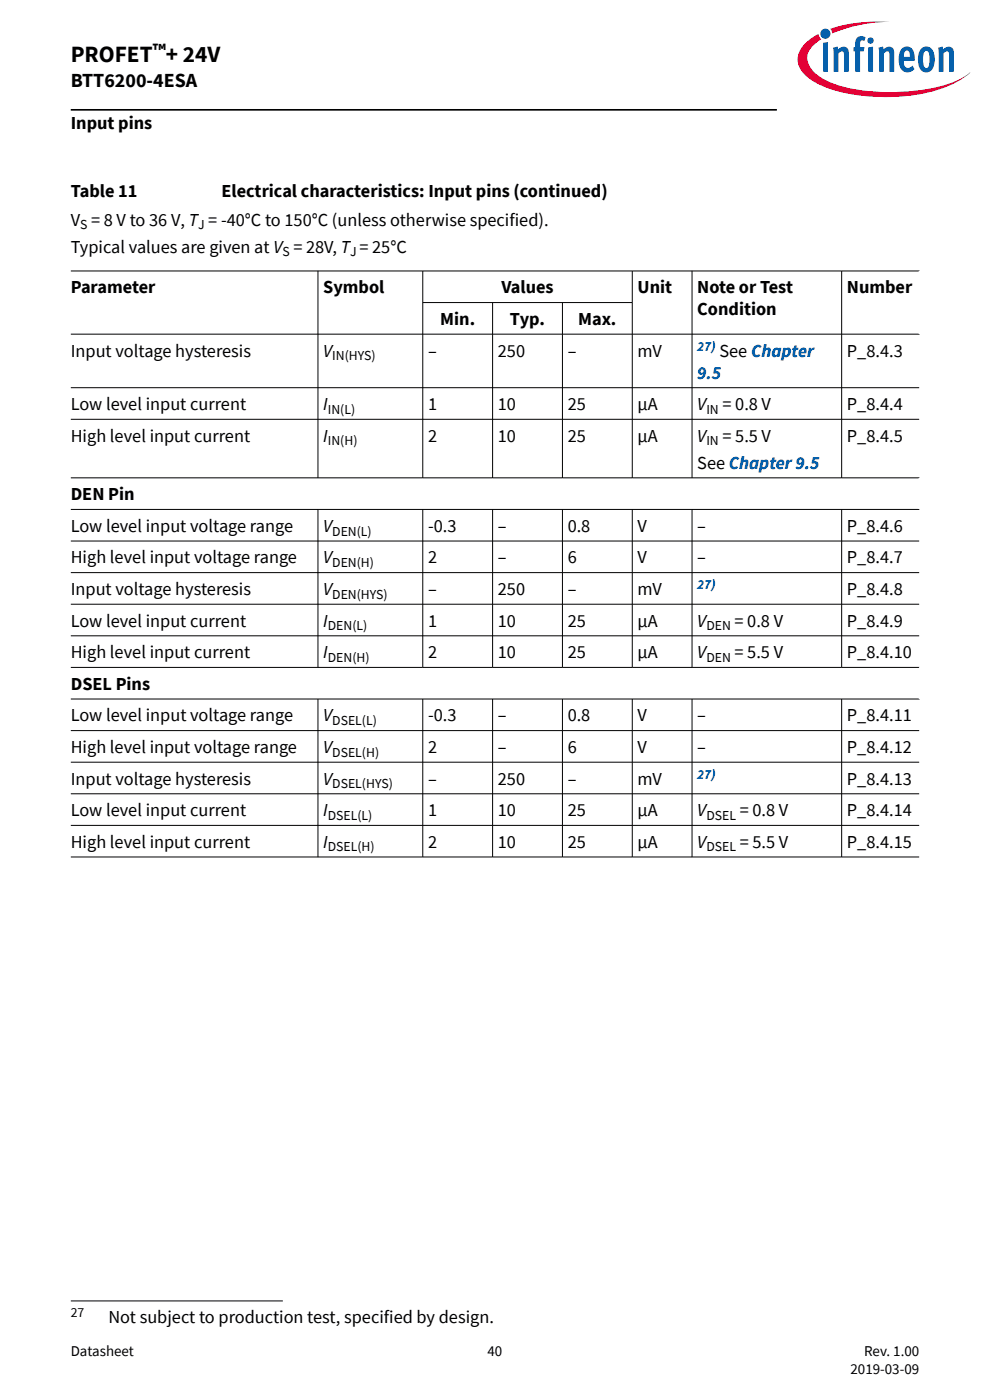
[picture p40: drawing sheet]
<svg xmlns="http://www.w3.org/2000/svg" width="210mm" height="297mm" viewBox="0 0 210 297" stroke-linecap="round" stroke-linejoin="round" font-family="sans-serif">
<defs><g id="words">
<text font-size="4.9" x="15" y="13.2">PROFET + 24V</text>
<text font-size="4.2" x="15" y="18.5">BTT6200-4ESA</text>
<text font-size="4.1" x="32.4" y="12">™</text>
<g font-size="3.9">
<text x="15" y="27.3">Input pins</text>
<text x="15" y="41.8">Table 11</text>
<text x="47" y="41.8">Electrical characteristics: Input pins (continued)</text>
<text x="15" y="47.9">V = 8 V to 36 V, T = -40°C to 150°C (unless otherwise specified).</text>
<text x="15" y="53.6">Typical values are given at V = 28V, T = 25°C</text>
<text x="15" y="62.2">Parameter</text>
<text x="68.6" y="62.2">Symbol</text>
<text x="106.3" y="62.2">Values</text>
<text x="135.2" y="62.2">Unit</text>
<text x="147.9" y="62.2">Note or Test</text>
<text x="179.6" y="62.2">Number</text>
<text x="93.4" y="68.9">Min.</text>
<text x="108.2" y="68.9">Typ.</text>
<text x="122.7" y="68.9">Max.</text>
<text x="147.9" y="66.9">Condition</text>
<text x="15" y="75.7">Input voltage hysteresis</text>
<text x="68.6" y="75.7">V</text>
<text x="90.8" y="75.7">–</text>
<text x="105.6" y="75.7">250</text>
<text x="120.4" y="75.7">–</text>
<text x="135.2" y="75.7">mV</text>
<text x="152.6" y="75.7">See Chapter</text>
<text x="179.6" y="75.7">P_8.4.3</text>
<text x="15" y="87">Low level input current</text>
<text x="68.6" y="87">I</text>
<text x="90.8" y="87">1</text>
<text x="105.6" y="87">10</text>
<text x="120.4" y="87">25</text>
<text x="135.2" y="87">µA</text>
<text x="147.9" y="87">V</text>
<text x="153.3" y="87">= 0.8 V</text>
<text x="179.6" y="87">P_8.4.4</text>
<text x="15" y="93.7">High level input current</text>
<text x="68.6" y="93.7">I</text>
<text x="90.8" y="93.7">2</text>
<text x="105.6" y="93.7">10</text>
<text x="120.4" y="93.7">25</text>
<text x="135.2" y="93.7">µA</text>
<text x="147.9" y="93.7">V</text>
<text x="153.3" y="93.7">= 5.5 V</text>
<text x="179.6" y="93.7">P_8.4.5</text>
<text x="147.9" y="99.4">See Chapter 9.5</text>
<text x="15" y="106.1">DEN Pin</text>
<text x="15" y="112.8">Low level input voltage range</text>
<text x="68.6" y="112.8">V</text>
<text x="90.8" y="112.8">-0.3</text>
<text x="105.6" y="112.8">–</text>
<text x="120.4" y="112.8">0.8</text>
<text x="135.2" y="112.8">V</text>
<text x="147.9" y="112.8">–</text>
<text x="179.6" y="112.8">P_8.4.6</text>
<text x="15" y="119.5">High level input voltage range</text>
<text x="68.6" y="119.5">V</text>
<text x="90.8" y="119.5">2</text>
<text x="105.6" y="119.5">–</text>
<text x="120.4" y="119.5">6</text>
<text x="135.2" y="119.5">V</text>
<text x="147.9" y="119.5">–</text>
<text x="179.6" y="119.5">P_8.4.7</text>
<text x="15" y="126.2">Input voltage hysteresis</text>
<text x="68.6" y="126.2">V</text>
<text x="90.8" y="126.2">–</text>
<text x="105.6" y="126.2">250</text>
<text x="120.4" y="126.2">–</text>
<text x="135.2" y="126.2">mV</text>
<text x="179.6" y="126.2">P_8.4.8</text>
<text x="15" y="132.9">Low level input current</text>
<text x="68.6" y="132.9">I</text>
<text x="90.8" y="132.9">1</text>
<text x="105.6" y="132.9">10</text>
<text x="120.4" y="132.9">25</text>
<text x="135.2" y="132.9">µA</text>
<text x="147.9" y="132.9">V</text>
<text x="155.8" y="132.9">= 0.8 V</text>
<text x="179.6" y="132.9">P_8.4.9</text>
<text x="15" y="139.6">High level input current</text>
<text x="68.6" y="139.6">I</text>
<text x="90.8" y="139.6">2</text>
<text x="105.6" y="139.6">10</text>
<text x="120.4" y="139.6">25</text>
<text x="135.2" y="139.6">µA</text>
<text x="147.9" y="139.6">V</text>
<text x="155.8" y="139.6">= 5.5 V</text>
<text x="179.6" y="139.6">P_8.4.10</text>
<text x="15" y="146.3">DSEL Pins</text>
<text x="15" y="153.1">Low level input voltage range</text>
<text x="68.6" y="153.1">V</text>
<text x="90.8" y="153.1">-0.3</text>
<text x="105.6" y="153.1">–</text>
<text x="120.4" y="153.1">0.8</text>
<text x="135.2" y="153.1">V</text>
<text x="147.9" y="153.1">–</text>
<text x="179.6" y="153.1">P_8.4.11</text>
<text x="15" y="159.8">High level input voltage range</text>
<text x="68.6" y="159.8">V</text>
<text x="90.8" y="159.8">2</text>
<text x="105.6" y="159.8">–</text>
<text x="120.4" y="159.8">6</text>
<text x="135.2" y="159.8">V</text>
<text x="147.9" y="159.8">–</text>
<text x="179.6" y="159.8">P_8.4.12</text>
<text x="15" y="166.5">Input voltage hysteresis</text>
<text x="68.6" y="166.5">V</text>
<text x="90.8" y="166.5">–</text>
<text x="105.6" y="166.5">250</text>
<text x="120.4" y="166.5">–</text>
<text x="135.2" y="166.5">mV</text>
<text x="179.6" y="166.5">P_8.4.13</text>
<text x="15" y="173.2">Low level input current</text>
<text x="68.6" y="173.2">I</text>
<text x="90.8" y="173.2">1</text>
<text x="105.6" y="173.2">10</text>
<text x="120.4" y="173.2">25</text>
<text x="135.2" y="173.2">µA</text>
<text x="147.9" y="173.2">V</text>
<text x="156.9" y="173.2">= 0.8 V</text>
<text x="179.6" y="173.2">P_8.4.14</text>
<text x="15" y="179.9">High level input current</text>
<text x="68.6" y="179.9">I</text>
<text x="90.8" y="179.9">2</text>
<text x="105.6" y="179.9">10</text>
<text x="120.4" y="179.9">25</text>
<text x="135.2" y="179.9">µA</text>
<text x="147.9" y="179.9">V</text>
<text x="156.9" y="179.9">= 5.5 V</text>
<text x="179.6" y="179.9">P_8.4.15</text>
<text x="23" y="280.6">Not subject to production test, specified by design.</text>
</g>
<text font-size="3.9" fill="#00f" x="147.9" y="80.3">9.5</text>
<g font-size="3.2">
<text x="15" y="287.7">Datasheet</text>
<text x="103.4" y="287.7">40</text>
<text x="183.3" y="287.7">Rev. 1.00</text>
<text x="180.4" y="291.5">2019-03-09</text>
</g>
<g font-size="2.9">
<text x="17" y="48.7">S</text>
<text x="42" y="48.7">J</text>
<text x="59.9" y="54.4">S</text>
<text x="74.3" y="54.4">J</text>
<text x="70.5" y="76.4">IN(HYS)</text>
<text x="69.5" y="87.8">IN(L)</text>
<text x="149.8" y="87.8">IN</text>
<text x="69.5" y="94.5">IN(H)</text>
<text x="149.8" y="94.5">IN</text>
<text x="70.5" y="113.6">DEN(L)</text>
<text x="70.5" y="120.3">DEN(H)</text>
<text x="70.5" y="127">DEN(HYS)</text>
<text x="69.5" y="133.7">DEN(L)</text>
<text x="149.8" y="133.7">DEN</text>
<text x="69.5" y="140.4">DEN(H)</text>
<text x="149.8" y="140.4">DEN</text>
<text x="70.5" y="153.8">DSEL(L)</text>
<text x="70.5" y="160.5">DSEL(H)</text>
<text x="70.5" y="167.2">DSEL(HYS)</text>
<text x="69.5" y="173.9">DSEL(L)</text>
<text x="149.8" y="173.9">DSEL</text>
<text x="69.5" y="180.6">DSEL(H)</text>
<text x="149.8" y="180.6">DSEL</text>
<text x="15" y="279.3">27</text>
</g>
<g font-size="2.9" fill="#00f">
<text x="147.9" y="74.4">27)</text>
<text x="147.9" y="124.9">27)</text>
<text x="147.9" y="165.2">27)</text>
</g>
</g></defs>
<path d="M15 36h180M195 57.4v13.5M195 101.3v6.8M195 141.5v6.8" fill="none" stroke="#fff" stroke-width=".21"/>
<g fill="none" stroke="#000" stroke-width=".21">
<path d="M15 57.5h180.1M67.4 57.4v44M89.7 57.4v44M134.1 57.4v44M146.8 57.4v44M178.5 57.4v44M15 70.9h180.1M89.7 64.2h44.5M104.5 64.2v37.2M119.3 64.2v37.2M15 82.2h180M15 89h180"/>
<path d="M15 101.4h180.1M15 108.1h180.1M15 114.8h180M67.4 108.1v33.5M89.7 108.1v33.5M104.5 108.1v33.5M119.3 108.1v33.5M134.1 108.1v33.5M146.8 108.1v33.5M178.5 108.1v33.5M15 121.5h180M15 128.2h180"/>
<path d="M15 134.9h180M15 141.6h180.1M15 148.3h180.1M15 155h180M67.4 148.3v33.6M89.7 148.3v33.6M104.5 148.3v33.6M119.3 148.3v33.6M134.1 148.3v33.6M146.8 148.3v33.6M178.5 148.3v33.6M15 161.7h180"/>
<path d="M15 168.4h180M15 175.1h180M15 181.8h180M15 276h45"/>
</g>
<path d="M170.6 9.4a4.3 4.3 0 0 0 .2 6.5 20.6 20.6 0 0 0 11.4 4.3 36.7 36.7 0 0 0 20-2.4l1-.5a7.5 7.5 0 0 0 2.6-2 18.5 18.5 0 0 1-9 3.6 44.8 44.8 0 0 1-19.2-.9 10.3 10.3 0 0 1-5.8-3.8 3.5 3.5 0 0 1 1.1-4.9l1.3-1-.4-.5-.2-.6a11 11 0 0 0-3 2.2zM176.1 6.1l.4 1a31.9 31.9 0 0 1 12.3-2.5 31.5 31.5 0 0 0-12.7 1.5z" fill-rule="evenodd" fill="#e30034"/>
<path d="M199 10.1l.1 5.1h1v-3.8a.76 .76 0 0 1 1.1-.4l.1 4.2h1v-4a1.2 1.2 0 0 0-.8-1.3 1.2 1.2 0 0 0-1.4 .6l-.2-.6zM196.1 10.9l.4-.1a1.38 1.38 0 0 1 .7 1.8v.4a1.29 1.29 0 0 1-.7 1.4 1.48 1.48 0 0 1-.7-1.8v-.9zM195.6 10.2a4 4 0 0 0-.1 4.8 1.66 1.66 0 0 0 2.7-1.3l.1-.5a2.89 2.89 0 0 0-1.4-3.3l-.9 .1zM191.9 10.9a.65 .65 0 0 1 .9 0 .65 .65 0 0 1 .2 .8v.4h-1.3zM191.4 10.3a3.9 3.9 0 0 0 .2 4.8 1.87 1.87 0 0 0 2.4-.4l-.4-.8a1.04 1.04 0 0 1-1.4 .4 1.04 1.04 0 0 1-.5-1.3l2.3-.1a2.63 2.63 0 0 0-1.3-3 1.49 1.49 0 0 0-1.3 .4zM186.3 10.1l.2 5.1h1v-3.8a.76 .76 0 0 1 1.1-.4l.1 4.2h1v-4a1.2 1.2 0 0 0-.8-1.3 1.2 1.2 0 0 0-1.5 .6l-.1-.6zM184 8.6a.67 .67 0 0 0 1.3 0 .67 .67 0 0 0-1.3 0zM184.2 10v5.2h1v-5.3zM181.9 7.9a2.44 2.44 0 0 0-.5 2.1h-.3v.9h.3v4.3h1v-4.3h.8l.2-.9h-1l.1-1.1a.5 .5 0 0 1 .8-.2l.3-.8-.2-.1-.7-.1zM176.7 10.1l.1 5.1h1v-3.8a.76 .76 0 0 1 1.1-.4l.1 4.2h1v-4a1.2 1.2 0 0 0-.8-1.3 1.2 1.2 0 0 0-1.4 .6l-.1-.6zM174.6 9.1v6.1h1v-6.3zM174 7.2a1.1 1.1 0 0 0 2.2 0 1.1 1.1 0 0 0-2.2 0z" fill-rule="evenodd" fill="#005da9"/>
<path d="M15 23.3h149.8" fill="none" stroke="#000" stroke-width=".35"/>
<use href="#words"/>
</svg>
